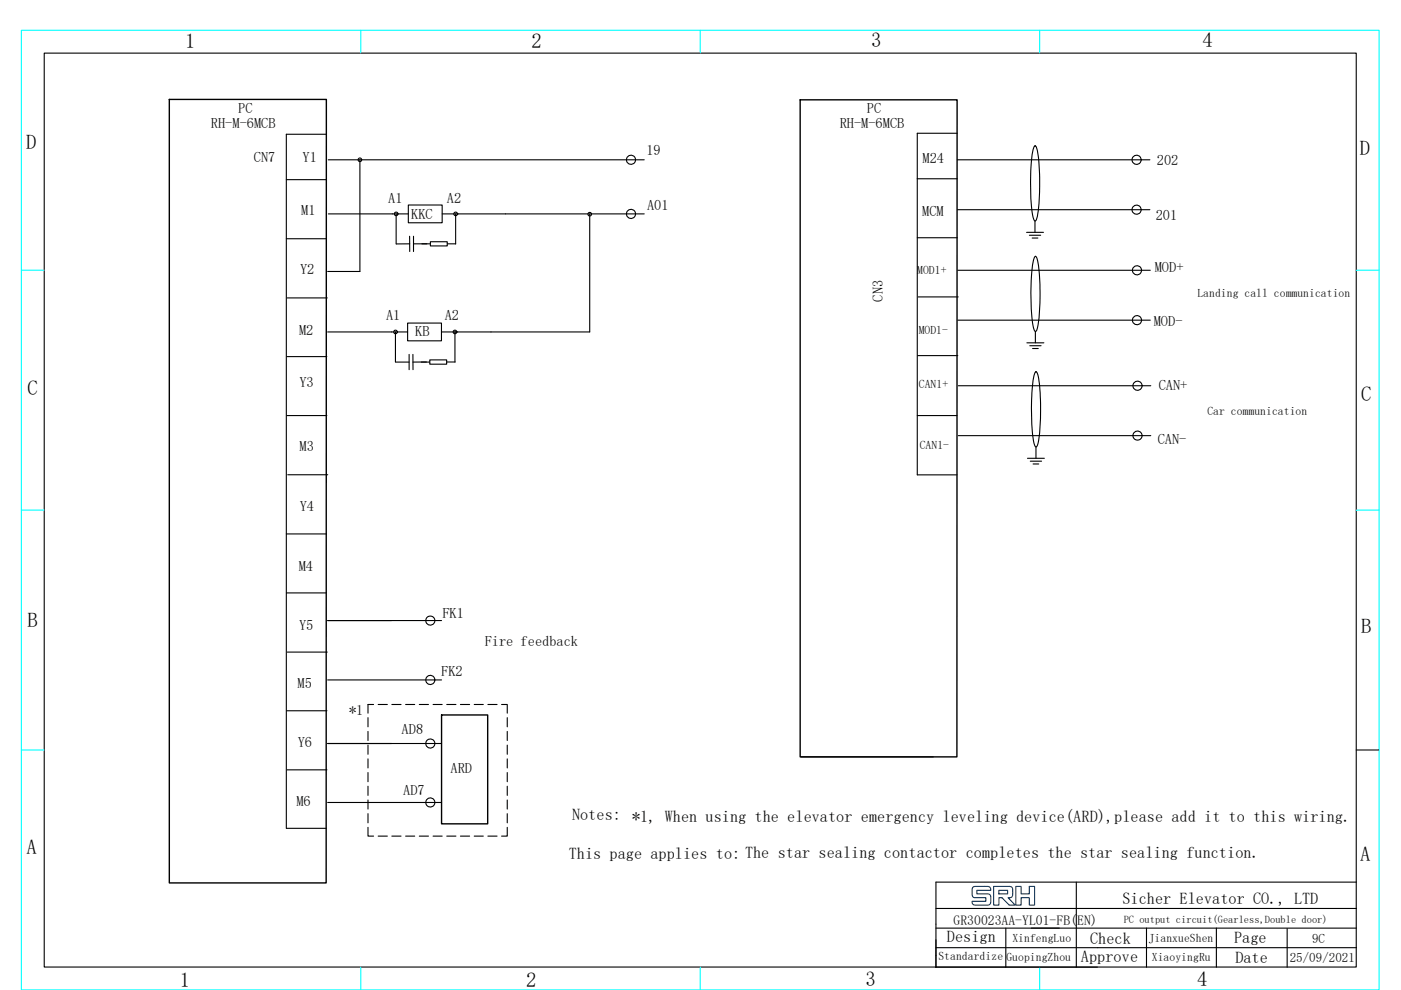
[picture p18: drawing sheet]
<svg xmlns="http://www.w3.org/2000/svg" width="297mm" height="210mm" viewBox="0 0 297 210" stroke-linecap="round" stroke-linejoin="round" font-family="sans-serif">
<defs><g id="words">
<g font-size="4.4">
<text x="39.3" y="10.1">1</text>
<text x="112.7" y="10.1">2</text>
<text x="184.7" y="10">3</text>
<text x="254.9" y="10">4</text>
<text x="5.5" y="31.7">D</text>
<text x="288.3" y="32.9">D</text>
<text x="5.8" y="83.7">C</text>
<text x="288.6" y="85">C</text>
<text x="5.8" y="133">B</text>
<text x="288.6" y="134.2">B</text>
<text x="5.6" y="181.2">A</text>
<text x="288.4" y="182.5">A</text>
<text x="38.1" y="209.3">1</text>
<text x="111.5" y="209.3">2</text>
<text x="183.5" y="209.1">3</text>
<text x="253.8" y="209.1">4</text>
</g>
<g font-size="3.5">
<text x="121.3" y="174">Notes: *1, When using the elevator emergency leveling device(ARD),please add it to this wiring.</text>
<text x="120.6" y="182.1">This page applies to: The star sealing contactor completes the star sealing function.</text>
<text x="238" y="191.7">Sicher Elevator CO., LTD</text>
<text x="200.8" y="199.9">Design</text>
<text x="231.1" y="200.2">Check</text>
<text x="261.7" y="199.9">Page</text>
<text x="229.2" y="204">Approve</text>
<text x="261.9" y="204.2">Date</text>
</g>
<g font-size="3">
<text x="50.5" y="23.9">PC</text>
<text x="44.7" y="27.1">RH-M-6MCB</text>
<text x="178" y="27.2">RH-M-6MCB</text>
<text x="183.8" y="24">PC</text>
<text x="53.8" y="34.4">CN7</text>
<text x="64.1" y="34.4">Y1</text>
<text x="137.1" y="32.9">19</text>
<text x="195.6" y="34.6">M24</text>
<text x="245.3" y="35.1">202</text>
<text x="63.9" y="45.7">M1</text>
<text x="82.3" y="43.1">A1</text>
<text x="87.2" y="46.4">KKC</text>
<text x="94.8" y="43.1">A2</text>
<text x="137.2" y="44.4">A01</text>
<text x="195.5" y="45.9">MCM</text>
<text x="245" y="46.6">201</text>
<text x="63.6" y="58.1">Y2</text>
<text x="244.8" y="57.7">MOD+</text>
<text x="187.2" y="64" transform="rotate(-90 187.2 64)">CN3</text>
<text x="63.4" y="71.1">M2</text>
<text x="81.9" y="67.9">A1</text>
<text x="88.1" y="71.3">KB</text>
<text x="94.3" y="67.9">A2</text>
<text x="244.6" y="69.2">MOD-</text>
<text x="63.5" y="82.2">Y3</text>
<text x="245.7" y="82.7">CAN+</text>
<text x="63.5" y="95.7">M3</text>
<text x="245.4" y="94.2">CAN-</text>
<text x="63.6" y="108.4">Y4</text>
<text x="63.3" y="121.1">M4</text>
<text x="93.8" y="131.2">FK1</text>
<text x="63.4" y="133.6">Y5</text>
<text x="102.8" y="137.1">Fire feedback</text>
<text x="93.6" y="143.4">FK2</text>
<text x="63.1" y="145.9">M5</text>
<text x="74" y="151.6">*1</text>
<text x="85.2" y="155.6">AD8</text>
<text x="63.1" y="158.3">Y6</text>
<text x="95.5" y="164">ARD</text>
<text x="62.8" y="170.9">M6</text>
<text x="85.5" y="168.6">AD7</text>
</g>
<text font-size="2.9" x="202.2" y="196.2">GR30023AA-YL01-FB(EN)</text>
<g font-size="2.8">
<text x="273.5" y="204">25/09/2021</text>
<text x="278.2" y="200">9C</text>
</g>
<g font-size="2.5">
<text x="194.5" y="58.1">MOD1+</text>
<text x="253.9" y="63.1">Landing call communication</text>
<text x="194.8" y="70.8">MOD1-</text>
<text x="194.8" y="82.3">CAN1+</text>
<text x="256" y="88">Car communication</text>
<text x="195" y="95.3">CAN1-</text>
<text x="199" y="203.7">Standardize</text>
<text x="213.4" y="203.8">GuopingZhou</text>
<text x="214.7" y="199.7">XinfengLuo</text>
<text x="243.6" y="199.8">JianxueShen</text>
<text x="244.2" y="203.9">XiaoyingRu</text>
</g>
<text font-size="2.2" x="238.3" y="195.7">PC output circuit(Gearless,Double door)</text>
</g></defs>
<path d="M4.5 6.4h287.9v203.6h-287.9zM76.5 6.4v4.9M148.5 6.4v4.9M220.4 6.4v4.9M4.5 57.3h4.9M287.5 57.3h4.9M4.5 108.2h4.9M287.5 108.2h4.9M4.5 159.1h4.9M76.5 205.1v4.9M148.5 205.1v4.9M220.4 205.1v4.9" fill="none" stroke="#0ff" stroke-width=".23"/>
<g fill="none" stroke="#000" stroke-width=".23">
<path d="M9.4 11.3h278.1v193.8h-278.1zM60.7 38.1h8.5M69.2 28.5h-8.5v147.2M69.6 33.9h67M76.3 33.9v23.7h-6.8M194.5 37.9h8.5M203 28.3h-8.5v72.4h8.4M203 33.9h40.8M219.3 31.1l.2-.2a3.7 3.7 0 0 1 .7 2.5 49.5 49.5 0 0 1-.4 12.9l-.3 .6a4.9 4.9 0 0 1-.8-3.1 44.5 44.5 0 0 1 .5-12.5zM60.7 50.6h8.5M69.6 45.4h17M84 45.4v6.4"/>
<path d="M86.6 43.5h7.1v3.8h-7.1zM86.8 50.1l.1 3.2M86.9 51.7h-2.9M87.7 51.7h3.5M87.7 50.1v3.2M91.2 51.3h3.6v.9h-3.6zM93.7 45.4h42.9M94.8 51.7h1.8M96.6 45.4v6.4M125 45.4v25h-31.4M194.5 50.4h8.5M203 44.5h40.8"/>
<path d="M203.1 57.3h40.8M217.7 49.3h3.5M218.2 49.9h2.4M218.8 50.5h1.2M219.4 46.9v2.4M219.5 54.4a3.7 3.7 0 0 1 .7 2.4 48.4 48.4 0 0 1-.3 12.9l-.3 .6a4.9 4.9 0 0 1-.8-3.1 44.7 44.7 0 0 1 .5-12.5zM60.8 75.6h8.5M60.9 63.2h8.5M83.8 70.4v6.4M83.9 76.8h2.8M86.4 68.5h7.2v3.8h-7.2zM86.4 70.4h-16.9"/>
<path d="M86.7 75.2v3.2M87.5 75.2l.1 3.2M89.3 76.8h1.8M90.4 76.8h-2.9M91.1 76.3h3.6v.9h-3.6zM94.7 76.8h1.8M96.5 70.4v6.4M194.6 75.4h8.5M194.7 63h8.5M203.1 67.9h40.8M217.7 72.7h3.6M218.3 73.3h2.4"/>
<path d="M218.9 73.9h1.2M219.5 79l.1-.1a3.4 3.4 0 0 1 .8 2.4 50.3 50.3 0 0 1-.4 12.9l-.3 .6a4.9 4.9 0 0 1-.8-3.1 44.5 44.5 0 0 1 .5-12.5zM219.5 70.3v2.4M60.8 88.1h8.5M194.5 88.1h8.4M203.2 92.4h40.8M203.2 81.8h40.8M217.8 97.2h3.6M218.4 97.8h2.4M219 98.4h1.2M219.6 94.8v2.4M60.7 113.2h8.5"/>
<path d="M61 100.7h8.5M60.7 125.8h8.5M60.9 138.3h8.5M69.5 131.6h24.1M60.8 150.8h8.5M69.5 157.7h24.1M69.5 144.2h24.1M78 152.2v2M78 155.1v2M78 158v2M79.2 149.4h-1.2v1.9M80.2 149.4h1.9"/>
<path d="M83.1 149.4h1.9M86 149.4h1.9M88.9 149.4h1.9M91.8 149.4h1.9M94.7 149.4h2M97.6 149.4h2M100.5 149.4h2M103.4 149.4h2M106.3 149.4h1.2v1.9M107.5 152.2v2M107.5 155.1v2M107.5 158v2"/>
<path d="M287.5 159.1h4.9M60.7 175.7h8.5M60.8 163.3h8.5M69.5 170.2h24.1M78 175.5v1.8h1.2M78 161v1.9M78 163.9v1.9M78 166.8v1.9M78 169.7v1.9M78 172.6v1.9M80.2 177.3h1.9M83.1 177.3h1.9"/>
<path d="M86 177.3h1.9M88.9 177.3h1.9M91.8 177.3h1.9M94.7 177.3h2M97.6 177.3h2M100.5 177.3h2M103.4 177.3h2M107.5 175.5v1.8h-1.2M107.5 161v1.9M107.5 163.9v1.9M107.5 166.8v1.9M107.5 169.7v1.9"/>
<path d="M107.5 172.6v1.9M169.8 160.5h28.1M198.4 192.7h89.2M198.4 196.9h89.2M213.3 196.9v8.3M228.2 187.1v18.1M243.1 196.8v8.4M257.9 196.8v8.4M272.9 197v8.2M287.6 187.1h-89.2v18.1M198.3 205.1h34.4M198.4 201h89.2"/>
<circle cx="76.3" cy="33.9" r=".39"/>
<circle cx="133.8" cy="33.9" r=".97"/>
<circle cx="241" cy="33.9" r=".97"/>
<circle cx="84" cy="45.4" r=".39"/>
<circle cx="96.6" cy="45.4" r=".39"/>
<circle cx="125" cy="45.4" r=".39"/>
<circle cx="133.8" cy="45.4" r=".97"/>
<circle cx="241" cy="44.5" r=".97"/>
<circle cx="241.1" cy="57.3" r=".97"/>
<circle cx="83.9" cy="70.4" r=".39"/>
<circle cx="96.5" cy="70.4" r=".39"/>
<circle cx="241.1" cy="67.9" r=".97"/>
<circle cx="241.2" cy="81.8" r=".97"/>
<circle cx="241.2" cy="92.4" r=".97"/>
<circle cx="91.2" cy="131.6" r=".97"/>
<circle cx="91.2" cy="144.2" r=".97"/>
<circle cx="91.2" cy="157.7" r=".97"/>
<circle cx="91.2" cy="170.2" r=".97"/>
</g>
<path d="M206.3 188.1l.4-.1h2a1.06 1.06 0 0 1 1.3 .4l.1 .4h-3v.8h2.3a.61 .61 0 0 1 .7 .5v.6a.93 .93 0 0 1-.2 1 .93 .93 0 0 1-1 .3h-2.2a.6 .6 0 0 1-.6-.8h2.9v-.8h-1.9a.75 .75 0 0 1-1-.8v-.1a1.66 1.66 0 0 1 .2-1.4zM210.7 188h3.3a.75 .75 0 0 1 .7 .4 .75 .75 0 0 1 0 .8v.5a.73 .73 0 0 1-1 .7l1.5 1.5-.6 .1a1.01 1.01 0 0 1-1.2-.7l-1-.9h-.6v1.6h-1.1zM211.8 188.8h1.8v.8h-1.8zM215.4 188h1.1v1.6h.9h.8v-1.6h1.2v4h-1.2v-1.6h-1.7v1.6h-1.1z" fill="none" stroke="#003f7e" stroke-width=".23"/>
<path d="M35.9 21.1h33.3v166.2h-33.3zM169.7 21.2h33.2v139.3h-33.2zM93.6 151.6h9.8v23.1h-9.8z" fill="none" stroke="#000" stroke-width=".3"/>
<use href="#words"/>
</svg>
